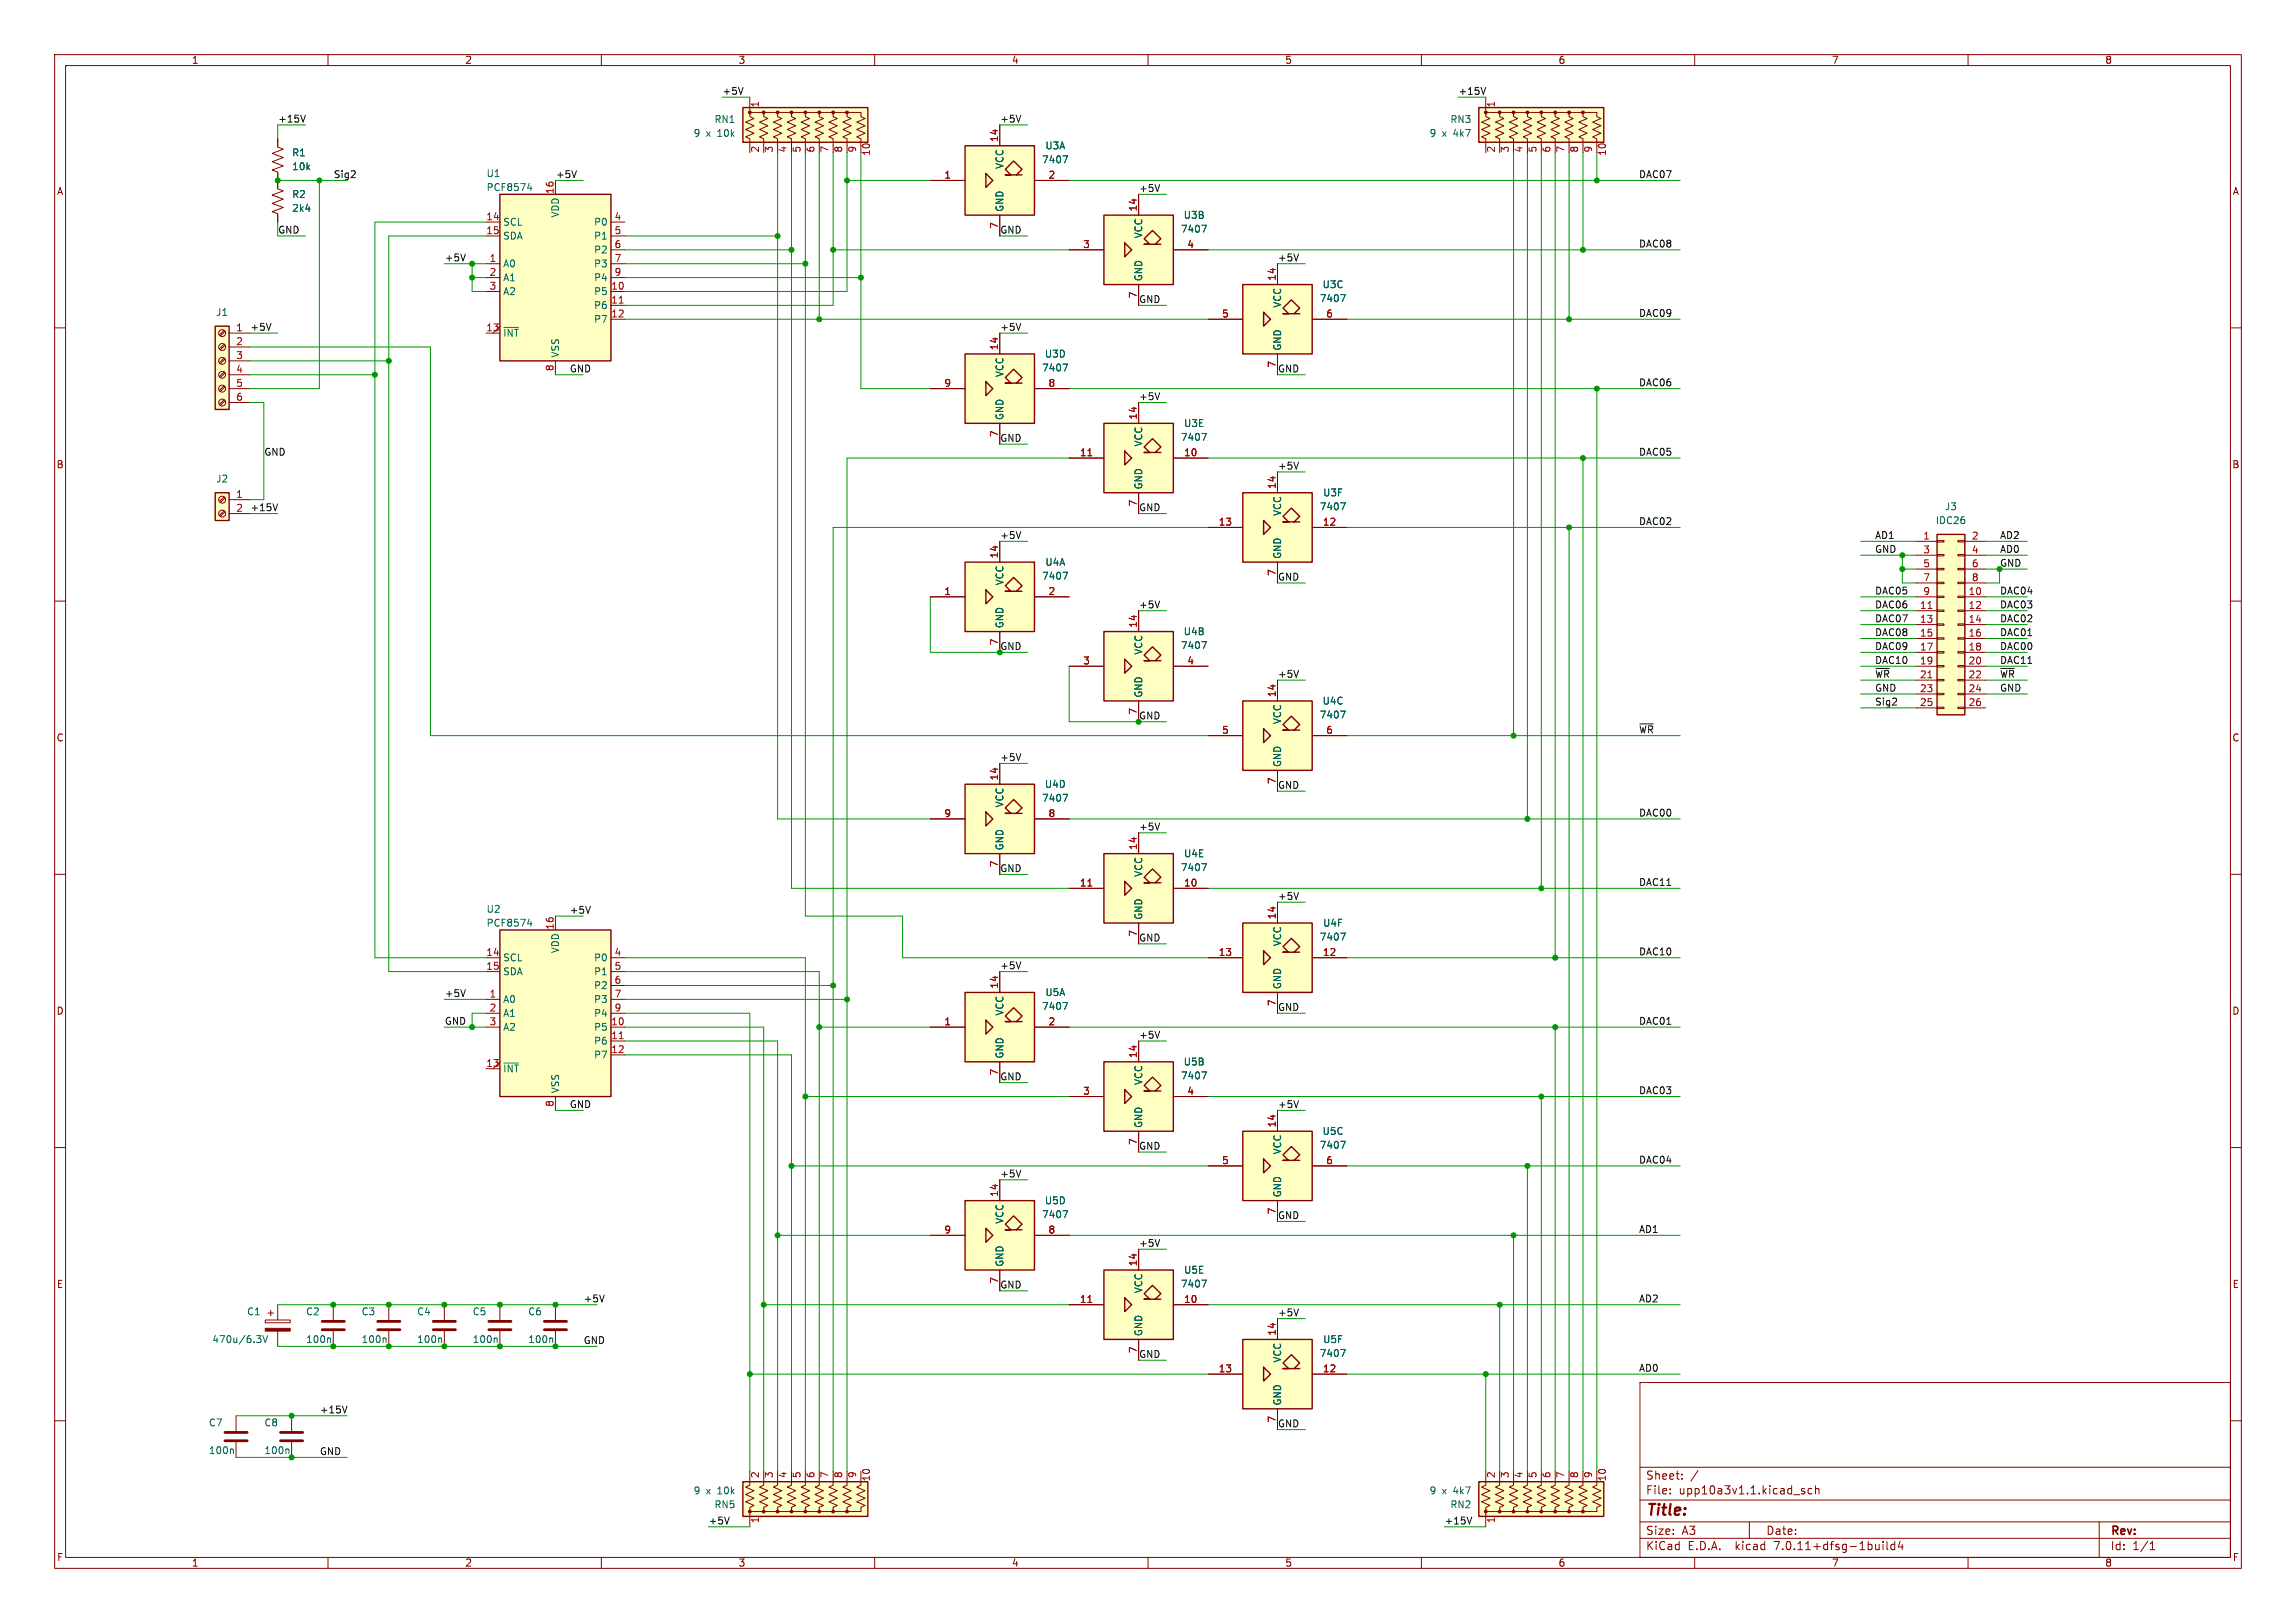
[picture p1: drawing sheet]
<svg xmlns="http://www.w3.org/2000/svg" width="420mm" height="297mm" viewBox="0 0 420 297" stroke-linecap="round" stroke-linejoin="round" font-family="sans-serif">
<defs><g id="words">
<text font-size="2.8" fill="#840000" x="301" y="277.9">Title:</text>
<g font-size="2.1" fill="#840000">
<text x="301" y="273.7">File:</text>
<text x="301" y="271">Sheet:</text>
<text x="307.1" y="273.7">upp10a3v1.1.kicad_sch</text>
<text x="301" y="281.1">Size:</text>
<text x="307.6" y="281.1">A3</text>
<text x="323" y="281.1">Date:</text>
<text x="386" y="281.3">Rev:</text>
<text x="301" y="283.9">KiCad</text>
<text x="308.7" y="283.9">E.D.A.</text>
<text x="317.6" y="283.9">kicad</text>
<text x="324.8" y="283.9">7.0.11+dfsg-1build4</text>
<text x="386" y="283.9">Id:</text>
<text x="390.1" y="283.9">1/1</text>
</g>
<g font-size="1.8" fill="#840000">
<text x="35" y="11.9">1</text>
<text x="85" y="11.9">2</text>
<text x="135" y="11.9">3</text>
<text x="185" y="11.9">4</text>
<text x="235" y="11.9">5</text>
<text x="285" y="11.9">6</text>
<text x="335" y="11.9">7</text>
<text x="385" y="11.9">8</text>
<text x="139.1" y="28" transform="rotate(-90 139.1 28)">2</text>
<text x="141.7" y="28" transform="rotate(-90 141.7 28)">3</text>
<text x="144.2" y="28" transform="rotate(-90 144.2 28)">4</text>
<text x="146.8" y="28" transform="rotate(-90 146.8 28)">5</text>
<text x="149.3" y="28" transform="rotate(-90 149.3 28)">6</text>
<text x="151.8" y="28" transform="rotate(-90 151.8 28)">7</text>
<text x="154.4" y="28" transform="rotate(-90 154.4 28)">8</text>
<text x="273.8" y="28" transform="rotate(-90 273.8 28)">2</text>
<text x="276.3" y="28" transform="rotate(-90 276.3 28)">3</text>
<text x="278.8" y="28" transform="rotate(-90 278.8 28)">4</text>
<text x="281.4" y="28" transform="rotate(-90 281.4 28)">5</text>
<text x="283.9" y="28" transform="rotate(-90 283.9 28)">6</text>
<text x="286.5" y="28" transform="rotate(-90 286.5 28)">7</text>
<text x="289" y="28" transform="rotate(-90 289 28)">8</text>
<text x="10.3" y="35.9">A</text>
<text x="408.3" y="35.9">A</text>
<text x="10.3" y="85.9">B</text>
<text x="408.2" y="85.9">B</text>
<text x="10.3" y="135.9">C</text>
<text x="408.2" y="135.9">C</text>
<text x="10.3" y="185.9">D</text>
<text x="408.2" y="185.9">D</text>
<text x="10.3" y="235.9">E</text>
<text x="408.3" y="235.9">E</text>
<text x="139.1" y="270.6" transform="rotate(-90 139.1 270.6)">2</text>
<text x="141.7" y="270.6" transform="rotate(-90 141.7 270.6)">3</text>
<text x="144.2" y="270.6" transform="rotate(-90 144.2 270.6)">4</text>
<text x="146.8" y="270.6" transform="rotate(-90 146.8 270.6)">5</text>
<text x="149.3" y="270.6" transform="rotate(-90 149.3 270.6)">6</text>
<text x="151.8" y="270.6" transform="rotate(-90 151.8 270.6)">7</text>
<text x="154.4" y="270.6" transform="rotate(-90 154.4 270.6)">8</text>
<text x="273.8" y="270.6" transform="rotate(-90 273.8 270.6)">2</text>
<text x="276.3" y="270.6" transform="rotate(-90 276.3 270.6)">3</text>
<text x="278.8" y="270.6" transform="rotate(-90 278.8 270.6)">4</text>
<text x="281.4" y="270.6" transform="rotate(-90 281.4 270.6)">5</text>
<text x="283.9" y="270.6" transform="rotate(-90 283.9 270.6)">6</text>
<text x="286.5" y="270.6" transform="rotate(-90 286.5 270.6)">7</text>
<text x="289" y="270.6" transform="rotate(-90 289 270.6)">8</text>
<text x="10.3" y="285.9">F</text>
<text x="35" y="286.9">1</text>
<text x="85" y="286.9">2</text>
<text x="135" y="286.9">3</text>
<text x="185" y="286.9">4</text>
<text x="235" y="286.9">5</text>
<text x="285" y="286.9">6</text>
<text x="335" y="286.9">7</text>
<text x="385" y="286.9">8</text>
<text x="408.3" y="285.9">F</text>
</g>
<g font-size="1.8" fill="#0f0f0f">
<text x="132.1" y="17.4">+5V</text>
<text x="266.7" y="17.4">+15V</text>
<text x="50.8" y="22.5">+15V</text>
<text x="182.9" y="22.5">+5V</text>
<text x="61" y="32.7">Sig2</text>
<text x="101.6" y="32.7">+5V</text>
<text x="208.3" y="35.2">+5V</text>
<text x="299.7" y="32.7">DAC07</text>
<text x="50.8" y="42.8">GND</text>
<text x="81.3" y="47.9">+5V</text>
<text x="182.9" y="42.8">GND</text>
<text x="233.7" y="47.9">+5V</text>
<text x="299.7" y="45.4">DAC08</text>
<text x="208.3" y="55.5">GND</text>
<text x="299.7" y="58.1">DAC09</text>
<text x="45.7" y="60.6">+5V</text>
<text x="182.9" y="60.6">+5V</text>
<text x="104.1" y="68.2">GND</text>
<text x="233.7" y="68.2">GND</text>
<text x="299.7" y="70.8">DAC06</text>
<text x="208.3" y="73.3">+5V</text>
<text x="48.3" y="83.5">GND</text>
<text x="182.9" y="80.9">GND</text>
<text x="299.7" y="83.5">DAC05</text>
<text x="233.7" y="86">+5V</text>
<text x="45.7" y="93.6">+15V</text>
<text x="208.3" y="93.6">GND</text>
<text x="182.9" y="98.7">+5V</text>
<text x="299.7" y="96.2">DAC02</text>
<text x="342.9" y="101.3">GND</text>
<text x="342.9" y="98.7">AD1</text>
<text x="365.8" y="98.7">AD2</text>
<text x="365.8" y="101.3">AD0</text>
<text x="233.7" y="106.3">GND</text>
<text x="365.8" y="103.8">GND</text>
<text x="208.3" y="111.4">+5V</text>
<text x="342.9" y="111.4">DAC06</text>
<text x="342.9" y="108.9">DAC05</text>
<text x="342.9" y="114">DAC07</text>
<text x="365.8" y="114">DAC02</text>
<text x="365.8" y="108.9">DAC04</text>
<text x="365.8" y="111.4">DAC03</text>
<text x="182.9" y="119">GND</text>
<text x="342.9" y="116.5">DAC08</text>
<text x="342.9" y="119">DAC09</text>
<text x="365.8" y="116.5">DAC01</text>
<text x="365.8" y="119">DAC00</text>
<text x="233.7" y="124.1">+5V</text>
<text x="342.9" y="124.1">~{WR}</text>
<text x="342.9" y="121.6">DAC10</text>
<text x="365.8" y="124.1">~{WR}</text>
<text x="365.8" y="121.6">DAC11</text>
<text x="208.3" y="131.7">GND</text>
<text x="342.9" y="126.7">GND</text>
<text x="342.9" y="129.2">Sig2</text>
<text x="365.8" y="126.7">GND</text>
<text x="299.7" y="134.3">~{WR}</text>
<text x="182.9" y="139.4">+5V</text>
<text x="233.7" y="144.4">GND</text>
<text x="299.7" y="149.5">DAC00</text>
<text x="208.3" y="152.1">+5V</text>
<text x="182.9" y="159.7">GND</text>
<text x="104.1" y="167.3">+5V</text>
<text x="233.7" y="164.8">+5V</text>
<text x="299.7" y="162.2">DAC11</text>
<text x="208.3" y="172.4">GND</text>
<text x="182.9" y="177.5">+5V</text>
<text x="299.7" y="174.9">DAC10</text>
<text x="81.3" y="182.5">+5V</text>
<text x="233.7" y="185.1">GND</text>
<text x="81.3" y="187.6">GND</text>
<text x="208.3" y="190.2">+5V</text>
<text x="299.7" y="187.6">DAC01</text>
<text x="182.9" y="197.8">GND</text>
<text x="104.1" y="202.9">GND</text>
<text x="233.7" y="202.9">+5V</text>
<text x="299.7" y="200.3">DAC03</text>
<text x="182.9" y="215.6">+5V</text>
<text x="208.3" y="210.5">GND</text>
<text x="299.7" y="213">DAC04</text>
<text x="233.7" y="223.2">GND</text>
<text x="299.7" y="225.7">AD1</text>
<text x="208.3" y="228.3">+5V</text>
<text x="106.7" y="238.4">+5V</text>
<text x="182.9" y="235.9">GND</text>
<text x="299.7" y="238.4">AD2</text>
<text x="233.7" y="241">+5V</text>
<text x="106.7" y="246">GND</text>
<text x="208.3" y="248.6">GND</text>
<text x="299.7" y="251.1">AD0</text>
<text x="58.4" y="258.7">+15V</text>
<text x="233.7" y="261.3">GND</text>
<text x="58.4" y="266.4">GND</text>
<text x="129.5" y="279.1">+5V</text>
<text x="264.2" y="279.1">+15V</text>
</g>
<g font-size="1.8" fill="#006464">
<text x="130.6" y="22.7">RN1</text>
<text x="265.2" y="22.7">RN3</text>
<text x="53.3" y="28.8">R1</text>
<text x="126.8" y="25.2">9</text>
<text x="129.2" y="25.2">x</text>
<text x="131.4" y="25.2">10k</text>
<text x="191.1" y="27.5">U3A</text>
<text x="261.4" y="25.2">9</text>
<text x="263.8" y="25.2">x</text>
<text x="266" y="25.2">4k7</text>
<text x="53.3" y="31.3">10k</text>
<text x="88.9" y="32.6">U1</text>
<text x="88.9" y="35.2">PCF8574</text>
<text x="183.7" y="31" transform="rotate(-90 183.7 31)">VCC</text>
<text x="190.5" y="30.1">7407</text>
<text x="53.3" y="36.4">R2</text>
<text x="53.3" y="39">2k4</text>
<text x="91.9" y="41.5">SCL</text>
<text x="102.5" y="39.9" transform="rotate(-90 102.5 39.9)">VDD</text>
<text x="108.6" y="41.5">P0</text>
<text x="183.7" y="38.9" transform="rotate(-90 183.7 38.9)">GND</text>
<text x="216.4" y="40.2">U3B</text>
<text x="91.9" y="44">SDA</text>
<text x="108.6" y="44">P1</text>
<text x="108.6" y="46.6">P2</text>
<text x="209.1" y="43.7" transform="rotate(-90 209.1 43.7)">VCC</text>
<text x="215.9" y="42.8">7407</text>
<text x="91.9" y="49.1">A0</text>
<text x="91.9" y="51.7">A1</text>
<text x="108.6" y="49.1">P3</text>
<text x="108.6" y="51.7">P4</text>
<text x="209.1" y="51.6" transform="rotate(-90 209.1 51.6)">GND</text>
<text x="241.8" y="52.9">U3C</text>
<text x="39.4" y="58">J1</text>
<text x="91.9" y="54.2">A2</text>
<text x="108.6" y="54.2">P5</text>
<text x="108.6" y="56.7">P6</text>
<text x="108.6" y="59.3">P7</text>
<text x="234.5" y="56.4" transform="rotate(-90 234.5 56.4)">VCC</text>
<text x="241.3" y="55.5">7407</text>
<text x="91.9" y="61.8">~{INT}</text>
<text x="102.5" y="65.5" transform="rotate(-90 102.5 65.5)">VSS</text>
<text x="191" y="65.6">U3D</text>
<text x="234.5" y="64.3" transform="rotate(-90 234.5 64.3)">GND</text>
<text x="183.7" y="69.1" transform="rotate(-90 183.7 69.1)">VCC</text>
<text x="190.5" y="68.2">7407</text>
<text x="183.7" y="77" transform="rotate(-90 183.7 77)">GND</text>
<text x="209.1" y="81.8" transform="rotate(-90 209.1 81.8)">VCC</text>
<text x="215.9" y="80.9">7407</text>
<text x="216.5" y="78.3">U3E</text>
<text x="39.4" y="88.5">J2</text>
<text x="209.1" y="89.7" transform="rotate(-90 209.1 89.7)">GND</text>
<text x="234.5" y="94.5" transform="rotate(-90 234.5 94.5)">VCC</text>
<text x="241.3" y="93.6">7407</text>
<text x="241.9" y="91">U3F</text>
<text x="355.7" y="93.6">J3</text>
<text x="354" y="96.1">IDC26</text>
<text x="183.7" y="107.2" transform="rotate(-90 183.7 107.2)">VCC</text>
<text x="190.5" y="106.3">7407</text>
<text x="191.1" y="103.7">U4A</text>
<text x="234.5" y="102.4" transform="rotate(-90 234.5 102.4)">GND</text>
<text x="183.7" y="115.1" transform="rotate(-90 183.7 115.1)">GND</text>
<text x="209.1" y="119.9" transform="rotate(-90 209.1 119.9)">VCC</text>
<text x="215.9" y="119">7407</text>
<text x="216.4" y="116.4">U4B</text>
<text x="209.1" y="127.8" transform="rotate(-90 209.1 127.8)">GND</text>
<text x="241.3" y="131.7">7407</text>
<text x="241.8" y="129.1">U4C</text>
<text x="234.5" y="132.6" transform="rotate(-90 234.5 132.6)">VCC</text>
<text x="234.5" y="140.5" transform="rotate(-90 234.5 140.5)">GND</text>
<text x="183.7" y="147.8" transform="rotate(-90 183.7 147.8)">VCC</text>
<text x="190.5" y="146.9">7407</text>
<text x="191" y="144.4">U4D</text>
<text x="183.7" y="155.7" transform="rotate(-90 183.7 155.7)">GND</text>
<text x="209.1" y="160.5" transform="rotate(-90 209.1 160.5)">VCC</text>
<text x="215.9" y="159.6">7407</text>
<text x="216.5" y="157.1">U4E</text>
<text x="88.9" y="167.2">U2</text>
<text x="88.9" y="169.8">PCF8574</text>
<text x="209.1" y="168.4" transform="rotate(-90 209.1 168.4)">GND</text>
<text x="234.5" y="173.2" transform="rotate(-90 234.5 173.2)">VCC</text>
<text x="241.3" y="172.3">7407</text>
<text x="241.9" y="169.8">U4F</text>
<text x="91.9" y="176.1">SCL</text>
<text x="91.9" y="178.7">SDA</text>
<text x="102.5" y="174.5" transform="rotate(-90 102.5 174.5)">VDD</text>
<text x="108.6" y="176.1">P0</text>
<text x="108.6" y="178.7">P1</text>
<text x="91.9" y="183.7">A0</text>
<text x="108.6" y="181.2">P2</text>
<text x="108.6" y="183.7">P3</text>
<text x="183.7" y="185.9" transform="rotate(-90 183.7 185.9)">VCC</text>
<text x="190.5" y="185">7407</text>
<text x="191.1" y="182.5">U5A</text>
<text x="234.5" y="181.1" transform="rotate(-90 234.5 181.1)">GND</text>
<text x="91.9" y="186.3">A1</text>
<text x="91.9" y="188.8">A2</text>
<text x="108.6" y="188.8">P5</text>
<text x="108.6" y="191.4">P6</text>
<text x="108.6" y="186.3">P4</text>
<text x="91.9" y="196.4">~{INT}</text>
<text x="108.6" y="193.9">P7</text>
<text x="183.7" y="193.8" transform="rotate(-90 183.7 193.8)">GND</text>
<text x="215.9" y="197.7">7407</text>
<text x="216.4" y="195.2">U5B</text>
<text x="102.5" y="200.2" transform="rotate(-90 102.5 200.2)">VSS</text>
<text x="209.1" y="198.6" transform="rotate(-90 209.1 198.6)">VCC</text>
<text x="209.1" y="206.5" transform="rotate(-90 209.1 206.5)">GND</text>
<text x="241.8" y="207.9">U5C</text>
<text x="234.5" y="211.3" transform="rotate(-90 234.5 211.3)">VCC</text>
<text x="241.3" y="210.4">7407</text>
<text x="191" y="220.6">U5D</text>
<text x="234.5" y="219.2" transform="rotate(-90 234.5 219.2)">GND</text>
<text x="183.7" y="224" transform="rotate(-90 183.7 224)">VCC</text>
<text x="190.5" y="223.1">7407</text>
<text x="183.7" y="231.9" transform="rotate(-90 183.7 231.9)">GND</text>
<text x="216.5" y="233.3">U5E</text>
<text x="209.1" y="236.7" transform="rotate(-90 209.1 236.7)">VCC</text>
<text x="215.9" y="235.8">7407</text>
<text x="38.7" y="246">470u/6.3V</text>
<text x="45.1" y="240.9">C1</text>
<text x="55.9" y="240.9">C2</text>
<text x="55.9" y="246">100n</text>
<text x="66" y="240.9">C3</text>
<text x="66" y="246">100n</text>
<text x="76.2" y="240.9">C4</text>
<text x="76.2" y="246">100n</text>
<text x="86.4" y="240.9">C5</text>
<text x="86.4" y="246">100n</text>
<text x="96.5" y="240.9">C6</text>
<text x="96.5" y="246">100n</text>
<text x="209.1" y="244.6" transform="rotate(-90 209.1 244.6)">GND</text>
<text x="241.9" y="246">U5F</text>
<text x="234.5" y="249.4" transform="rotate(-90 234.5 249.4)">VCC</text>
<text x="241.3" y="248.5">7407</text>
<text x="234.5" y="257.3" transform="rotate(-90 234.5 257.3)">GND</text>
<text x="38.1" y="261.2">C7</text>
<text x="48.3" y="261.2">C8</text>
<text x="38.1" y="266.3">100n</text>
<text x="48.3" y="266.3">100n</text>
<text x="126.8" y="273.7">9</text>
<text x="129.2" y="273.7">x</text>
<text x="131.4" y="273.7">10k</text>
<text x="261.4" y="273.7">9</text>
<text x="263.8" y="273.7">x</text>
<text x="266" y="273.7">4k7</text>
<text x="130.6" y="276.2">RN5</text>
<text x="265.2" y="276.2">RN2</text>
</g>
<g font-size="1.8" fill="#a90000">
<text x="139.1" y="19.8" transform="rotate(-90 139.1 19.8)">1</text>
<text x="273.8" y="19.8" transform="rotate(-90 273.8 19.8)">1</text>
<text x="156.9" y="28" transform="rotate(-90 156.9 28)">9</text>
<text x="159.5" y="28.6" transform="rotate(-90 159.5 28.6)">10</text>
<text x="182.6" y="26.1" transform="rotate(-90 182.6 26.1)">14</text>
<text x="291.5" y="28" transform="rotate(-90 291.5 28)">9</text>
<text x="294.1" y="28.6" transform="rotate(-90 294.1 28.6)">10</text>
<text x="101.3" y="35.6" transform="rotate(-90 101.3 35.6)">16</text>
<text x="172.6" y="32.8">1</text>
<text x="191.7" y="32.8">2</text>
<text x="88.9" y="40.4">14</text>
<text x="112.3" y="40.4">4</text>
<text x="182.6" y="42" transform="rotate(-90 182.6 42)">7</text>
<text x="208" y="38.8" transform="rotate(-90 208 38.8)">14</text>
<text x="88.9" y="42.9">15</text>
<text x="112.3" y="42.9">5</text>
<text x="112.3" y="45.5">6</text>
<text x="198" y="45.5">3</text>
<text x="217.1" y="45.5">4</text>
<text x="89.5" y="48">1</text>
<text x="89.5" y="50.5">2</text>
<text x="89.5" y="53.1">3</text>
<text x="111.7" y="53.1">10</text>
<text x="112.3" y="48">7</text>
<text x="112.3" y="50.5">9</text>
<text x="233.4" y="51.5" transform="rotate(-90 233.4 51.5)">14</text>
<text x="111.7" y="55.6">11</text>
<text x="111.7" y="58.2">12</text>
<text x="208" y="54.7" transform="rotate(-90 208 54.7)">7</text>
<text x="223.4" y="58.2">5</text>
<text x="242.5" y="58.2">6</text>
<text x="43.1" y="60.7">1</text>
<text x="43.1" y="63.2">2</text>
<text x="43.1" y="65.8">3</text>
<text x="88.9" y="60.7">13</text>
<text x="182.6" y="64.2" transform="rotate(-90 182.6 64.2)">14</text>
<text x="43.1" y="68.3">4</text>
<text x="43.1" y="70.9">5</text>
<text x="101.3" y="68" transform="rotate(-90 101.3 68)">8</text>
<text x="172.6" y="70.9">9</text>
<text x="191.7" y="70.9">8</text>
<text x="233.4" y="67.4" transform="rotate(-90 233.4 67.4)">7</text>
<text x="43.1" y="73.4">6</text>
<text x="208" y="76.9" transform="rotate(-90 208 76.9)">14</text>
<text x="182.6" y="80.1" transform="rotate(-90 182.6 80.1)">7</text>
<text x="197.4" y="83.6">11</text>
<text x="216.5" y="83.6">10</text>
<text x="233.4" y="89.6" transform="rotate(-90 233.4 89.6)">14</text>
<text x="43.1" y="91.2">1</text>
<text x="43.1" y="93.7">2</text>
<text x="208" y="92.8" transform="rotate(-90 208 92.8)">7</text>
<text x="222.8" y="96.3">13</text>
<text x="241.9" y="96.3">12</text>
<text x="351.7" y="98.8">1</text>
<text x="351.7" y="101.3">3</text>
<text x="360.6" y="98.8">2</text>
<text x="360.6" y="101.3">4</text>
<text x="182.6" y="102.3" transform="rotate(-90 182.6 102.3)">14</text>
<text x="233.4" y="105.5" transform="rotate(-90 233.4 105.5)">7</text>
<text x="351.7" y="103.9">5</text>
<text x="351.7" y="106.4">7</text>
<text x="360.6" y="103.9">6</text>
<text x="360.6" y="106.4">8</text>
<text x="172.6" y="109">1</text>
<text x="191.7" y="109">2</text>
<text x="351.1" y="111.5">11</text>
<text x="351.7" y="109">9</text>
<text x="360" y="109">10</text>
<text x="360" y="111.5">12</text>
<text x="182.6" y="118.2" transform="rotate(-90 182.6 118.2)">7</text>
<text x="208" y="115" transform="rotate(-90 208 115)">14</text>
<text x="351.1" y="114">13</text>
<text x="351.1" y="116.6">15</text>
<text x="351.1" y="119.1">17</text>
<text x="360" y="114">14</text>
<text x="360" y="116.6">16</text>
<text x="360" y="119.1">18</text>
<text x="198" y="121.7">3</text>
<text x="217.1" y="121.7">4</text>
<text x="351.1" y="121.7">19</text>
<text x="351.1" y="124.2">21</text>
<text x="360" y="121.7">20</text>
<text x="360" y="124.2">22</text>
<text x="208" y="130.9" transform="rotate(-90 208 130.9)">7</text>
<text x="233.4" y="127.7" transform="rotate(-90 233.4 127.7)">14</text>
<text x="351.1" y="126.7">23</text>
<text x="351.1" y="129.3">25</text>
<text x="360" y="126.7">24</text>
<text x="360" y="129.3">26</text>
<text x="223.4" y="134.4">5</text>
<text x="242.5" y="134.4">6</text>
<text x="182.6" y="142.9" transform="rotate(-90 182.6 142.9)">14</text>
<text x="233.4" y="143.6" transform="rotate(-90 233.4 143.6)">7</text>
<text x="172.6" y="149.6">9</text>
<text x="191.7" y="149.6">8</text>
<text x="208" y="155.6" transform="rotate(-90 208 155.6)">14</text>
<text x="182.6" y="158.8" transform="rotate(-90 182.6 158.8)">7</text>
<text x="197.4" y="162.3">11</text>
<text x="216.5" y="162.3">10</text>
<text x="101.3" y="170.2" transform="rotate(-90 101.3 170.2)">16</text>
<text x="208" y="171.5" transform="rotate(-90 208 171.5)">7</text>
<text x="233.4" y="168.3" transform="rotate(-90 233.4 168.3)">14</text>
<text x="88.9" y="175">14</text>
<text x="88.9" y="177.5">15</text>
<text x="112.3" y="175">4</text>
<text x="112.3" y="177.5">5</text>
<text x="222.8" y="175">13</text>
<text x="241.9" y="175">12</text>
<text x="89.5" y="182.6">1</text>
<text x="89.5" y="185.2">2</text>
<text x="112.3" y="180.1">6</text>
<text x="112.3" y="182.6">7</text>
<text x="112.3" y="185.2">9</text>
<text x="182.6" y="181" transform="rotate(-90 182.6 181)">14</text>
<text x="233.4" y="184.2" transform="rotate(-90 233.4 184.2)">7</text>
<text x="89.5" y="187.7">3</text>
<text x="111.7" y="187.7">10</text>
<text x="111.7" y="190.2">11</text>
<text x="172.6" y="187.7">1</text>
<text x="191.7" y="187.7">2</text>
<text x="88.9" y="195.3">13</text>
<text x="111.7" y="192.8">12</text>
<text x="182.6" y="196.9" transform="rotate(-90 182.6 196.9)">7</text>
<text x="208" y="193.7" transform="rotate(-90 208 193.7)">14</text>
<text x="101.3" y="202.6" transform="rotate(-90 101.3 202.6)">8</text>
<text x="198" y="200.4">3</text>
<text x="217.1" y="200.4">4</text>
<text x="208" y="209.6" transform="rotate(-90 208 209.6)">7</text>
<text x="233.4" y="206.4" transform="rotate(-90 233.4 206.4)">14</text>
<text x="223.4" y="213.1">5</text>
<text x="242.5" y="213.1">6</text>
<text x="182.6" y="219.1" transform="rotate(-90 182.6 219.1)">14</text>
<text x="172.6" y="225.8">9</text>
<text x="191.7" y="225.8">8</text>
<text x="233.4" y="222.3" transform="rotate(-90 233.4 222.3)">7</text>
<text x="208" y="231.8" transform="rotate(-90 208 231.8)">14</text>
<text x="182.6" y="235" transform="rotate(-90 182.6 235)">7</text>
<text x="197.4" y="238.5">11</text>
<text x="216.5" y="238.5">10</text>
<text x="233.4" y="244.5" transform="rotate(-90 233.4 244.5)">14</text>
<text x="208" y="247.7" transform="rotate(-90 208 247.7)">7</text>
<text x="222.8" y="251.2">13</text>
<text x="241.9" y="251.2">12</text>
<text x="233.4" y="260.4" transform="rotate(-90 233.4 260.4)">7</text>
<text x="156.9" y="270.6" transform="rotate(-90 156.9 270.6)">9</text>
<text x="159.5" y="271.2" transform="rotate(-90 159.5 271.2)">10</text>
<text x="291.5" y="270.6" transform="rotate(-90 291.5 270.6)">9</text>
<text x="294.1" y="271.2" transform="rotate(-90 294.1 271.2)">10</text>
<text x="139.1" y="278.8" transform="rotate(-90 139.1 278.8)">1</text>
<text x="273.8" y="278.8" transform="rotate(-90 273.8 278.8)">1</text>
</g>
</g></defs>
<g fill="none" stroke="#840000" stroke-width=".18">
<path d="M10 10h400v277h-400zM12 12h396v273h-396zM60 10v2M110 10v2M160 10v2M210 10v2M260 10v2M310 10v2M360 10v2M10 60h2M408 60h2M10 110h2"/>
<path d="M408 110h2M10 160h2M408 160h2M88.9 175.3h2.5M88.9 177.8h2.5M101.6 167.6v2.6M111.8 175.3h2.5M111.8 177.8h2.5M88.9 182.9h2.5M88.9 188h2.5M88.9 195.6h2.5M88.9 185.4h2.5"/>
<path d="M91.4 194.3l-1.2 1.3M111.8 182.9h2.5M111.8 188h2.5M111.8 190.5h2.5M111.8 193h2.5M111.8 185.4h2.5M111.8 180.3h2.5M10 210h2M101.6 200.7v2.5M408 210h2M81.3 238.8v2.8M10 260h2"/>
<path d="M81.3 243.6v2.8M300 253h108v32h-108zM408 260h2M300 278.5h108M300 274.5h108M300 268.5h108M305.5 273.2v.2M305.5 272.5v.1M307.7 270.5v.2M307.7 269.8v.1M310.6 269.1l-1.3 1.9M320 278.5v3"/>
<path d="M329.6 272.8l.5 .2 .1 .2-.3 .2-.4-.1M329.6 272.5h.5M331.4 272.5l-.4-.1-.3 .3v.4l.2 .2h.5M332.1 272.5l.2-.1 .4 .1v.9M332.1 271.9v1.5M384 278.5v6.5M60 285v2M110 285v2M160 285v2M210 285v2M260 285v2M300 281.5h108"/>
<path d="M310 285v2M344.4 282.1v.1M344.4 282.6v1M345.2 282.1v1.3l.2 .2M346.6 282.1v1.5M346.6 282.7l-.4-.1-.3 .3v.4l.1 .2h.6M347.6 282l-.4 1.1h1M347.9 282.6v1M360 285v2M393.3 283.6h.9M393.3 282.5l.4-.4v1.5"/>
</g>
<path d="M79.2 243.3h4.1M79.2 241.8h4.1" fill="none" stroke="#840000" stroke-width=".51"/>
<path d="M96.5 169.1h.8M97.1 168.6v.9M92.2 194.5h2.6M80.6 244.8l.2 .2v.7" fill="none" stroke="#006464" stroke-width=".18"/>
<g fill="#ffffc2" stroke="#ffffc2" stroke-width=".18">
<path d="M91.4 170.2h20.4v30.5h-20.4z"/>
<path d="M176.5 143.5h12.7v12.7h-12.7z"/>
</g>
<path d="M91.4 170.2h20.4v30.5h-20.4z" fill="none" stroke="#840000" stroke-width=".25"/>
<path d="M113.3 190.1h.7" fill="none" stroke="#a90000" stroke-width=".18"/>
<g fill="#ffffc2">
<path d="M180.3 148.6l1.3 1.3-1.3 1.2z"/>
<path d="M183.9 147.8l1.5-1.5 1.5 1.5-1 1h1h-3h1z"/>
</g>
<path d="M91.4 35.6h20.4v30.4h-20.4zM176.5 143.5h12.7v12.7h-12.7zM180.3 148.6l1.3 1.3-1.3 1.2zM185.9 148.8l1-1-1.5-1.5-1.5 1.5 1 1h-1h3" fill="none" stroke="#840000" stroke-width=".25"/>
<g fill="none" stroke="#840000" stroke-width=".18">
<path d="M101.6 33v2.6M88.9 48.3h2.5M88.9 53.3h2.5M88.9 40.6h2.5M88.9 43.2h2.5M88.9 50.8h2.5M91.4 59.7l-1.2 1.3M111.8 48.3h2.5M111.8 53.3h2.5M111.8 55.9h2.5M111.8 58.4h2.5M111.8 40.6h2.5"/>
<path d="M111.8 43.2h2.5M111.8 50.8h2.5M111.8 45.7h2.5M88.9 61h2.5M101.6 66v2.6M182.9 139.7v3.8M170.2 149.9h6.3M182.9 156.2v3.8M189.2 149.9h6.4"/>
</g>
<path d="M96.5 34.4h.8M97.1 34v.9M92.2 59.9h2.6M194.4 145.4h.9l-.6 1.2" fill="none" stroke="#006464" stroke-width=".18"/>
<g fill="#ffffc2" stroke="#ffffc2" stroke-width=".18">
<path d="M91.4 35.6h20.4v30.4h-20.4z"/>
<path d="M201.9 77.5h12.7v12.7h-12.7z"/>
</g>
<path d="M113.3 55.5h.7" fill="none" stroke="#a90000" stroke-width=".18"/>
<g fill="#ffffc2">
<path d="M205.7 82.6l1.3 1.2-1.3 1.3z"/>
<path d="M209.3 81.8l1.5-1.5 1.5 1.5-1 1h1h-3h1z"/>
</g>
<path d="M201.9 77.5h12.7v12.7h-12.7zM205.7 82.6l1.3 1.2-1.3 1.3zM211.3 82.8l1-1-1.5-1.5-1.5 1.5 1 1h-1h3" fill="none" stroke="#840000" stroke-width=".25"/>
<path d="M208.3 73.7v3.8M195.6 83.8h6.3M208.3 90.2v3.8M214.6 83.8h6.4" fill="none" stroke="#840000" stroke-width=".18"/>
<path d="M199 83.4h.7" fill="none" stroke="#a90000" stroke-width=".18"/>
<path d="M219.8 79.3h.9l-.6 1.3" fill="none" stroke="#006464" stroke-width=".18"/>
<path d="M227.3 168.9h12.7v12.7h-12.7z" fill="#ffffc2" stroke="#ffffc2" stroke-width=".18"/>
<g fill="#ffffc2">
<path d="M231.1 174l1.3 1.3-1.3 1.2z"/>
<path d="M234.7 173.2l1.5-1.5 1.5 1.5-1 1h1h-3h1z"/>
</g>
<path d="M135.9 19.7h22.8v6.3h-22.8zM227.3 168.9h12.7v12.7h-12.7zM231.1 174l1.3 1.3-1.3 1.2zM236.7 174.2l1-1-1.5-1.5-1.5 1.5 1 1h-1h3M135.9 271.1h22.8v6.4h-22.8z" fill="none" stroke="#840000" stroke-width=".25"/>
<g fill="none" stroke="#840000" stroke-width=".18">
<path d="M137.2 17.8v2.5M139.7 20.6v.7l.8 .4-1.6 .7 1.6 .6-1.6 .7 1.6 .7-1.6 .6 .8 .4v1.3M142.2 20.6v.7l.8 .4-1.5 .7 1.5 .6-1.5 .7 1.5 .7-1.5 .6 .7 .4v1.3M144.8 20.6v.7l.7 .4-1.5 .7 1.5 .6-1.5 .7 1.5 .7-1.5 .6 .8 .4v1.3M147.3 20.6v.7l.8 .4-1.5 .7 1.5 .6-1.5 .7 1.5 .7-1.5 .6 .7 .4v1.3M149.9 20.6v.7l.7 .4-1.5 .7 1.5 .6-1.5 .7 1.5 .7-1.5 .6 .8 .4v1.3M152.4 20.6v.7l.8 .4-1.6 .7 1.6 .6-1.6 .7 1.6 .7-1.6 .6 .8 .4v1.3M154.9 20.6v.7l.8 .4-1.5 .7 1.5 .6-1.5 .7 1.5 .7-1.5 .6 .7 .4v1.3M157.5 26.7v-1.3l-.8-.4 1.5-.6-1.5-.7 1.5-.7-1.5-.6 1.5-.7-.7-.4v-.7h-20.3v.7l.7 .4-1.5 .7 1.5 .6-1.5 .7 1.5 .7-1.5 .6 .8 .4v2.5M221 175.3h6.3M233.7 165.1v3.8M240 175.3h6.4"/>
<path d="M233.7 181.6v3.8M49.5 239.8v1M50.8 238.8v2.8M61 238.8v2.8M48.5 241.6h4.6v.5h-4.6zM49 240.3h1M50.8 243.6v2.8M61 243.6v2.8M137.2 269.2v2.6l-.8 .3 1.5 .7-1.5 .7 1.5 .7-1.5 .6 1.5 .7-.7 .3v.8h20.3v-.8l.7-.3-1.5-.7 1.5-.6-1.5-.7 1.5-.7-1.5-.7 .8-.3v-1.3M137.2 276.9v2.5M139.7 270.5v1.3l-.8 .3 1.6 .7-1.6 .7 1.6 .7-1.6 .6 1.6 .7-.8 .3v.8M142.2 270.5v1.3l-.7 .3 1.5 .7-1.5 .7 1.5 .7-1.5 .6 1.5 .7-.8 .3v.8"/>
<path d="M144.8 270.5v1.3l-.8 .3 1.5 .7-1.5 .7 1.5 .7-1.5 .6 1.5 .7-.7 .3v.8M147.3 270.5v1.3l-.7 .3 1.5 .7-1.5 .7 1.5 .7-1.5 .6 1.5 .7-.8 .3v.8M149.9 270.5v1.3l-.8 .3 1.5 .7-1.5 .7 1.5 .7-1.5 .6 1.5 .7-.7 .3v.8M152.4 270.5v1.3l-.8 .3 1.6 .7-1.6 .7 1.6 .7-1.6 .6 1.6 .7-.8 .3v.8M154.9 270.5v1.3l-.7 .3 1.5 .7-1.5 .7 1.5 .7-1.5 .6 1.5 .7-.8 .3v.8"/>
</g>
<path d="M245.2 170.8h.9l-.6 1.2M46.9 244.4h.8l-.4 .5 .4 .1v.4l-.2 .3h-.4M48.1 244.4l.4 1.3 .4-1.3M60.3 244.8l.2 .2v.7" fill="none" stroke="#006464" stroke-width=".18"/>
<g fill="#840000" stroke="#840000" stroke-width=".18">
<path d="M48.5 243.1h4.6v.5h-4.6z"/>
<circle cx="137.2" cy="276.6" r=".25"/>
<circle cx="139.7" cy="276.6" r=".25"/>
<circle cx="142.2" cy="276.6" r=".25"/>
<circle cx="144.8" cy="276.6" r=".25"/>
<circle cx="147.3" cy="276.6" r=".25"/>
<circle cx="149.9" cy="276.6" r=".25"/>
<circle cx="152.4" cy="276.6" r=".25"/>
<circle cx="154.9" cy="276.6" r=".25"/>
<circle cx="137.2" cy="20.6" r=".25"/>
<circle cx="139.7" cy="20.6" r=".25"/>
<circle cx="142.2" cy="20.6" r=".25"/>
<circle cx="144.8" cy="20.6" r=".25"/>
<circle cx="147.3" cy="20.6" r=".25"/>
<circle cx="149.9" cy="20.6" r=".25"/>
<circle cx="152.4" cy="20.6" r=".25"/>
<circle cx="154.9" cy="20.6" r=".25"/>
</g>
<path d="M58.9 243.3h4.1M58.9 241.8h4.1" fill="none" stroke="#840000" stroke-width=".51"/>
<g fill="#ffffc2" stroke="#ffffc2" stroke-width=".18">
<path d="M135.9 271.1h22.8v6.4h-22.8z"/>
<path d="M135.9 19.7h22.8v6.3h-22.8z"/>
<path d="M227.3 245.1h12.7v12.7h-12.7z"/>
</g>
<g fill="#ffffc2">
<path d="M231.1 250.2l1.3 1.3-1.3 1.2z"/>
<path d="M234.7 249.4l1.5-1.5 1.5 1.5-1 1h1h-3h1z"/>
</g>
<path d="M227.3 245.1h12.7v12.7h-12.7zM231.1 250.2l1.3 1.3-1.3 1.2zM236.7 250.4l1-1-1.5-1.5-1.5 1.5 1 1h-1h3" fill="none" stroke="#840000" stroke-width=".25"/>
<path d="M221 251.5h6.3M233.7 241.3v3.8M233.7 257.8v3.8M240 251.5h6.4" fill="none" stroke="#840000" stroke-width=".18"/>
<path d="M245.2 247h.9l-.6 1.2" fill="none" stroke="#006464" stroke-width=".18"/>
<path d="M201.9 156.2h12.7v12.7h-12.7z" fill="#ffffc2" stroke="#ffffc2" stroke-width=".18"/>
<g fill="#ffffc2">
<path d="M205.7 161.3l1.3 1.3-1.3 1.2z"/>
<path d="M209.3 160.5l1.5-1.5 1.5 1.5-1 1h1h-3h1z"/>
</g>
<path d="M201.9 156.2h12.7v12.7h-12.7zM205.7 161.3l1.3 1.3-1.3 1.2zM211.3 161.5l1-1-1.5-1.5-1.5 1.5 1 1h-1h3" fill="none" stroke="#840000" stroke-width=".25"/>
<path d="M208.3 152.4v3.8M195.6 162.6h6.3M208.3 168.9v3.8M214.6 162.6h6.4" fill="none" stroke="#840000" stroke-width=".18"/>
<path d="M199 162.1h.7" fill="none" stroke="#a90000" stroke-width=".18"/>
<path d="M219.8 158.1h.9l-.6 1.2" fill="none" stroke="#006464" stroke-width=".18"/>
<path d="M176.5 26.7h12.7v12.7h-12.7z" fill="#ffffc2" stroke="#ffffc2" stroke-width=".18"/>
<g fill="#ffffc2">
<path d="M180.3 31.8l1.3 1.2-1.3 1.3z"/>
<path d="M185.4 29.5l1.5 1.5-1 1h1h-3h1l-1-1z"/>
</g>
<path d="M176.5 26.7h12.7v12.7h-12.7zM180.3 31.8l1.3 1.2-1.3 1.3zM185.9 32l1-1-1.5-1.5-1.5 1.5 1 1h-1h3" fill="none" stroke="#840000" stroke-width=".25"/>
<path d="M170.2 33h6.3M182.9 22.9v3.8M182.9 39.4v3.8M189.2 33h6.4" fill="none" stroke="#840000" stroke-width=".18"/>
<path d="M194.4 28.5h.9l-.6 1.3" fill="none" stroke="#006464" stroke-width=".18"/>
<path d="M227.3 52.1h12.7v12.7h-12.7z" fill="#ffffc2" stroke="#ffffc2" stroke-width=".18"/>
<g fill="#ffffc2">
<path d="M231.1 57.2l1.3 1.2-1.3 1.3z"/>
<path d="M236.2 54.9l1.5 1.5-1 1h1h-3h1l-1-1z"/>
</g>
<path d="M227.3 52.1h12.7v12.7h-12.7zM231.1 57.2l1.3 1.2-1.3 1.3zM236.7 57.4l1-1-1.5-1.5-1.5 1.5 1 1h-1h3" fill="none" stroke="#840000" stroke-width=".25"/>
<path d="M221 58.4h6.3M233.7 48.3v3.8M240 58.4h6.4M233.7 64.8v3.8M91.4 238.8v2.8M101.6 238.8v2.8M43.2 259.1v2.8M53.3 259.1v2.8M91.4 243.6v2.8M101.6 243.6v2.8M43.2 263.9v2.8M53.3 263.9v2.8" fill="none" stroke="#840000" stroke-width=".18"/>
<path d="M245.2 53.9h.9l-.6 1.3M90.8 244.8l.1 .2v.7M100.9 244.8l.2 .2v.7M42.5 265.2l.2 .1v.7M52.7 265.2l.1 .1v.7" fill="none" stroke="#006464" stroke-width=".18"/>
<path d="M89.4 243.3h4.1M89.4 241.8h4.1M99.6 243.3h4M99.6 241.8h4M41.1 263.7h4.1M41.1 262.1h4.1M51.3 263.7h4.1M51.3 262.1h4.1" fill="none" stroke="#840000" stroke-width=".51"/>
<path d="M227.3 90.2h12.7v12.7h-12.7z" fill="#ffffc2" stroke="#ffffc2" stroke-width=".18"/>
<g fill="#ffffc2">
<path d="M231.1 95.3l1.3 1.2-1.3 1.3z"/>
<path d="M234.7 94.5l1.5-1.5 1.5 1.5-1 1h1h-3h1z"/>
</g>
<path d="M227.3 90.2h12.7v12.7h-12.7zM231.1 95.3l1.3 1.2-1.3 1.3zM236.7 95.5l1-1-1.5-1.5-1.5 1.5 1 1h-1h3" fill="none" stroke="#840000" stroke-width=".25"/>
<path d="M221 96.5h6.3M233.7 86.4v3.8M240 96.5h6.4M233.7 102.9v3.8" fill="none" stroke="#840000" stroke-width=".18"/>
<path d="M245.2 92h.9l-.6 1.3" fill="none" stroke="#006464" stroke-width=".18"/>
<path d="M227.3 128.3h12.7v12.7h-12.7z" fill="#ffffc2" stroke="#ffffc2" stroke-width=".18"/>
<g fill="#ffffc2">
<path d="M231.1 133.4l1.3 1.2-1.3 1.3z"/>
<path d="M234.7 132.6l1.5-1.5 1.5 1.5-1 1h1h-3h1z"/>
</g>
<path d="M39.4 59.7h2.5v15.2h-2.5zM39.4 90.2h2.5v5.1h-2.5zM227.3 128.3h12.7v12.7h-12.7zM231.1 133.4l1.3 1.2-1.3 1.3zM236.7 133.6l1-1-1.5-1.5-1.5 1.5 1 1h-1h3" fill="none" stroke="#840000" stroke-width=".25"/>
<g fill="none" stroke="#840000" stroke-width=".18">
<path d="M41 73.2l-.9 .8M41 70.6l-.9 .9M41 68.1l-.9 .8M41 65.5l-.9 .9M41 63l-.9 .8M41 60.5l-.9 .8M41.2 73.3l-.9 .9M41.2 70.8l-.9 .8M41.2 68.2l-.9 .9M41.2 65.7l-.9 .8M41.2 63.2l-.9 .8M41.2 60.6l-.9 .9"/>
<path d="M41.9 61h3.8M41.9 63.5h3.8M41.9 66h3.8M41.9 68.6h3.8M41.9 71.1h3.8M41.9 73.7h3.8M41 93.5l-.9 .8M41 90.9l-.9 .9M41.2 93.6l-.9 .9M41.2 91.1l-.9 .8M41.9 91.4h3.8M41.9 94h3.8"/>
<path d="M221 134.6h6.3M233.7 124.5v3.8M240 134.6h6.4M233.7 141v3.8M71.1 238.8v2.8M71.1 243.6v2.8"/>
<circle cx="40.6" cy="73.7" r=".63"/>
<circle cx="40.6" cy="61" r=".63"/>
<circle cx="40.6" cy="71.1" r=".63"/>
<circle cx="40.6" cy="63.5" r=".63"/>
<circle cx="40.6" cy="68.6" r=".63"/>
<circle cx="40.6" cy="66" r=".63"/>
<circle cx="40.6" cy="91.4" r=".63"/>
<circle cx="40.6" cy="94" r=".63"/>
</g>
<path d="M245.2 130.1h.9l-.6 1.3M70.4 244.8l.2 .2v.7" fill="none" stroke="#006464" stroke-width=".18"/>
<g fill="#ffffc2" stroke="#ffffc2" stroke-width=".18">
<path d="M39.4 59.7h2.5v15.2h-2.5z"/>
<path d="M39.4 90.2h2.5v5.1h-2.5z"/>
<path d="M227.3 207h12.7v12.7h-12.7z"/>
</g>
<path d="M69.1 243.3h4.1M69.1 241.8h4.1" fill="none" stroke="#840000" stroke-width=".51"/>
<g fill="#ffffc2">
<path d="M231.1 212.1l1.3 1.3-1.3 1.2z"/>
<path d="M234.7 211.3l1.5-1.5 1.5 1.5-1 1h1h-3h1z"/>
</g>
<path d="M270.5 19.7h22.9v6.3h-22.9zM354.3 97.8h5.1v33h-5.1zM227.3 207h12.7v12.7h-12.7zM231.1 212.1l1.3 1.3-1.3 1.2zM236.7 212.3l1-1-1.5-1.5-1.5 1.5 1 1h-1h3" fill="none" stroke="#840000" stroke-width=".25"/>
<g fill="none" stroke="#840000" stroke-width=".18">
<path d="M271.8 17.8v2.5M50.8 33v1.5l1 .4-2 .8 2 .7-2 .8 2 .8-2 .7 1 .4v1.5M274.3 20.6v.7l.8 .4-1.5 .7 1.5 .6-1.5 .7 1.5 .7-1.5 .6 .7 .4v1.3M276.9 20.6v.7l.7 .4-1.5 .7 1.5 .6-1.5 .7 1.5 .7-1.5 .6 .8 .4v1.3M279.4 20.6v.7l.8 .4-1.6 .7 1.6 .6-1.6 .7 1.6 .7-1.6 .6 .8 .4v1.3M281.9 20.6v.7l.8 .4-1.5 .7 1.5 .6-1.5 .7 1.5 .7-1.5 .6 .7 .4v1.3M284.5 20.6v.7l.7 .4-1.5 .7 1.5 .6-1.5 .7 1.5 .7-1.5 .6 .8 .4v1.3M287 20.6v.7l.8 .4-1.5 .7 1.5 .6-1.5 .7 1.5 .7-1.5 .6 .7 .4v1.3M289.6 20.6v.7l.7 .4-1.5 .7 1.5 .6-1.5 .7 1.5 .7-1.5 .6 .8 .4v1.3M292.1 26.7v-1.3l-.8-.4 1.6-.6-1.6-.7 1.6-.7-1.6-.6 1.6-.7-.8-.4v-.7h-20.3v.7l.7 .4-1.5 .7 1.5 .6-1.5 .7 1.5 .7-1.5 .6 .8 .4v2.5M350.5 99.1h3.8M354.3 98.9h1.3v.3h-1.3z"/>
<path d="M358.1 98.9h1.3v.3h-1.3zM359.4 99.1h3.8M350.5 109.2h3.8M350.5 111.8h3.8M350.5 114.3h3.8M350.5 116.8h3.8M350.5 119.4h3.8M350.5 101.6h3.8M350.5 104.1h3.8M350.5 106.7h3.8M354.3 119.3h1.3v.2h-1.3zM354.3 116.7h1.3v.3h-1.3z"/>
<path d="M354.3 114.2h1.3v.2h-1.3zM354.3 111.6h1.3v.3h-1.3zM354.3 109.1h1.3v.2h-1.3zM354.3 106.6h1.3v.2h-1.3zM354.3 104h1.3v.3h-1.3zM354.3 101.5h1.3v.2h-1.3zM358.1 119.3h1.3v.2h-1.3zM358.1 116.7h1.3v.3h-1.3zM358.1 114.2h1.3v.2h-1.3zM358.1 111.6h1.3v.3h-1.3zM358.1 109.1h1.3v.2h-1.3zM358.1 106.6h1.3v.2h-1.3z"/>
<path d="M358.1 104h1.3v.3h-1.3zM358.1 101.5h1.3v.2h-1.3zM359.4 109.2h3.8M359.4 111.8h3.8M359.4 114.3h3.8M359.4 116.8h3.8M359.4 119.4h3.8M359.4 101.6h3.8M359.4 104.1h3.8M359.4 106.7h3.8M350.5 121.9h3.8M350.5 124.5h3.8"/>
<path d="M350.5 127h3.8M350.5 129.5h3.8M354.3 129.4h1.3v.3h-1.3zM354.3 126.9h1.3v.2h-1.3zM354.3 124.3h1.3v.3h-1.3zM354.3 121.8h1.3v.2h-1.3zM358.1 129.4h1.3v.3h-1.3zM358.1 126.9h1.3v.2h-1.3zM358.1 124.3h1.3v.3h-1.3zM358.1 121.8h1.3v.2h-1.3zM359.4 121.9h3.8M359.4 124.5h3.8"/>
<path d="M359.4 127h3.8M359.4 129.5h3.8M221 213.4h6.3M233.7 203.2v3.8M233.7 219.7v3.8M240 213.4h6.4"/>
</g>
<path d="M245.2 208.9h.9l-.6 1.2" fill="none" stroke="#006464" stroke-width=".18"/>
<g fill="#ffffc2" stroke="#ffffc2" stroke-width=".18">
<path d="M270.5 19.7h22.9v6.3h-22.9z"/>
<path d="M354.3 97.8h5.1v33h-5.1z"/>
<path d="M176.5 102.9h12.7v12.7h-12.7z"/>
</g>
<g fill="#840000" stroke="#840000" stroke-width=".18">
<circle cx="271.8" cy="20.6" r=".25"/>
<circle cx="274.3" cy="20.6" r=".25"/>
<circle cx="276.9" cy="20.6" r=".25"/>
<circle cx="279.4" cy="20.6" r=".25"/>
<circle cx="281.9" cy="20.6" r=".25"/>
<circle cx="284.5" cy="20.6" r=".25"/>
<circle cx="287" cy="20.6" r=".25"/>
<circle cx="289.6" cy="20.6" r=".25"/>
</g>
<path d="M352.7 111.3h.7M352.7 124h.7" fill="none" stroke="#a90000" stroke-width=".18"/>
<g fill="#ffffc2">
<path d="M180.3 108l1.3 1.2-1.3 1.3z"/>
<path d="M183.9 107.2l1.5-1.5 1.5 1.5-1 1h1h-3h1z"/>
</g>
<path d="M176.5 102.9h12.7v12.7h-12.7zM180.3 108l1.3 1.2-1.3 1.3zM185.9 108.2l1-1-1.5-1.5-1.5 1.5 1 1h-1h3" fill="none" stroke="#840000" stroke-width=".25"/>
<path d="M50.8 25.4v1.5l1 .4-2 .8 2 .7-2 .8 2 .8-2 .7 1 .4v1.5M182.9 99.1v3.8M170.2 109.2h6.3M182.9 115.6v3.8M189.2 109.2h6.4" fill="none" stroke="#840000" stroke-width=".18"/>
<path d="M194.4 104.7h.9l-.6 1.3" fill="none" stroke="#006464" stroke-width=".18"/>
<path d="M176.5 181.6h12.7v12.7h-12.7z" fill="#ffffc2" stroke="#ffffc2" stroke-width=".18"/>
<g fill="#ffffc2">
<path d="M180.3 186.7l1.3 1.3-1.3 1.2z"/>
<path d="M185.4 184.4l1.5 1.5-1 1h1h-3h1l-1-1z"/>
</g>
<path d="M176.5 181.6h12.7v12.7h-12.7zM180.3 186.7l1.3 1.3-1.3 1.2zM185.9 186.9l1-1-1.5-1.5-1.5 1.5 1 1h-1h3" fill="none" stroke="#840000" stroke-width=".25"/>
<path d="M182.9 177.8v3.8M170.2 188h6.3M182.9 194.3v3.8M189.2 188h6.4" fill="none" stroke="#840000" stroke-width=".18"/>
<path d="M194.4 183.5h.9l-.6 1.2" fill="none" stroke="#006464" stroke-width=".18"/>
<path d="M201.9 115.6h12.7v12.7h-12.7z" fill="#ffffc2" stroke="#ffffc2" stroke-width=".18"/>
<g fill="#ffffc2">
<path d="M205.7 120.7l1.3 1.2-1.3 1.3z"/>
<path d="M209.3 119.9l1.5-1.5 1.5 1.5-1 1h1h-3h1z"/>
</g>
<path d="M201.9 115.6h12.7v12.7h-12.7zM205.7 120.7l1.3 1.2-1.3 1.3zM211.3 120.9l1-1-1.5-1.5-1.5 1.5 1 1h-1h3" fill="none" stroke="#840000" stroke-width=".25"/>
<path d="M208.3 111.8v3.8M195.6 121.9h6.3M208.3 128.3v3.8M214.6 121.9h6.4" fill="none" stroke="#840000" stroke-width=".18"/>
<path d="M219.8 117.4h.9l-.6 1.3" fill="none" stroke="#006464" stroke-width=".18"/>
<path d="M201.9 39.4h12.7v12.7h-12.7z" fill="#ffffc2" stroke="#ffffc2" stroke-width=".18"/>
<g fill="#ffffc2">
<path d="M205.7 44.5l1.3 1.2-1.3 1.3z"/>
<path d="M209.3 43.7l1.5-1.5 1.5 1.5-1 1h1h-3h1z"/>
</g>
<path d="M201.9 39.4h12.7v12.7h-12.7zM205.7 44.5l1.3 1.2-1.3 1.3zM211.3 44.7l1-1-1.5-1.5-1.5 1.5 1 1h-1h3M270.5 271.1h22.9v6.4h-22.9z" fill="none" stroke="#840000" stroke-width=".25"/>
<g fill="none" stroke="#840000" stroke-width=".18">
<path d="M208.3 35.6v3.8M195.6 45.7h6.3M208.3 52.1v3.8M214.6 45.7h6.4M271.8 269.2v2.6l-.8 .3 1.5 .7-1.5 .7 1.5 .7-1.5 .6 1.5 .7-.7 .3v.8h20.3v-.8l.8-.3-1.6-.7 1.6-.6-1.6-.7 1.6-.7-1.6-.7 .8-.3v-1.3M271.8 276.9v2.5M274.3 270.5v1.3l-.7 .3 1.5 .7-1.5 .7 1.5 .7-1.5 .6 1.5 .7-.8 .3v.8M276.9 270.5v1.3l-.8 .3 1.5 .7-1.5 .7 1.5 .7-1.5 .6 1.5 .7-.7 .3v.8M279.4 270.5v1.3l-.8 .3 1.6 .7-1.6 .7 1.6 .7-1.6 .6 1.6 .7-.8 .3v.8M281.9 270.5v1.3l-.7 .3 1.5 .7-1.5 .7 1.5 .7-1.5 .6 1.5 .7-.8 .3v.8M284.5 270.5v1.3l-.8 .3 1.5 .7-1.5 .7 1.5 .7-1.5 .6 1.5 .7-.7 .3v.8M287 270.5v1.3l-.7 .3 1.5 .7-1.5 .7 1.5 .7-1.5 .6 1.5 .7-.8 .3v.8"/>
<path d="M289.6 270.5v1.3l-.8 .3 1.5 .7-1.5 .7 1.5 .7-1.5 .6 1.5 .7-.7 .3v.8"/>
</g>
<path d="M219.8 41.2h.9l-.6 1.3" fill="none" stroke="#006464" stroke-width=".18"/>
<g fill="#ffffc2" stroke="#ffffc2" stroke-width=".18">
<path d="M270.5 271.1h22.9v6.4h-22.9z"/>
<path d="M176.5 64.8h12.7v12.7h-12.7z"/>
</g>
<g fill="#840000" stroke="#840000" stroke-width=".18">
<circle cx="271.8" cy="276.6" r=".25"/>
<circle cx="274.3" cy="276.6" r=".25"/>
<circle cx="276.9" cy="276.6" r=".25"/>
<circle cx="279.4" cy="276.6" r=".25"/>
<circle cx="281.9" cy="276.6" r=".25"/>
<circle cx="284.5" cy="276.6" r=".25"/>
<circle cx="287" cy="276.6" r=".25"/>
<circle cx="289.6" cy="276.6" r=".25"/>
</g>
<g fill="#ffffc2">
<path d="M180.3 69.9l1.3 1.2-1.3 1.3z"/>
<path d="M183.9 69.1l1.5-1.5 1.5 1.5-1 1h1h-3h1z"/>
</g>
<path d="M176.5 64.8h12.7v12.7h-12.7zM180.3 69.9l1.3 1.2-1.3 1.3zM185.9 70.1l1-1-1.5-1.5-1.5 1.5 1 1h-1h3" fill="none" stroke="#840000" stroke-width=".25"/>
<path d="M170.2 71.1h6.3M182.9 61v3.8M182.9 77.5v3.8M189.2 71.1h6.4" fill="none" stroke="#840000" stroke-width=".18"/>
<path d="M194.4 66.6h.9l-.6 1.3" fill="none" stroke="#006464" stroke-width=".18"/>
<path d="M201.9 194.3h12.7v12.7h-12.7z" fill="#ffffc2" stroke="#ffffc2" stroke-width=".18"/>
<g fill="#ffffc2">
<path d="M205.7 199.4l1.3 1.3-1.3 1.2z"/>
<path d="M209.3 198.6l1.5-1.5 1.5 1.5-1 1h1h-3h1z"/>
</g>
<path d="M201.9 194.3h12.7v12.7h-12.7zM205.7 199.4l1.3 1.3-1.3 1.2zM211.3 199.6l1-1-1.5-1.5-1.5 1.5 1 1h-1h3" fill="none" stroke="#840000" stroke-width=".25"/>
<path d="M208.3 190.5v3.8M195.6 200.7h6.3M208.3 207v3.8M214.6 200.7h6.4" fill="none" stroke="#840000" stroke-width=".18"/>
<path d="M219.8 196.2h.9l-.6 1.2" fill="none" stroke="#006464" stroke-width=".18"/>
<path d="M176.5 219.7h12.7v12.7h-12.7z" fill="#ffffc2" stroke="#ffffc2" stroke-width=".18"/>
<g fill="#ffffc2">
<path d="M180.3 224.8l1.3 1.3-1.3 1.2z"/>
<path d="M183.9 224l1.5-1.5 1.5 1.5-1 1h1h-3h1z"/>
</g>
<path d="M176.5 219.7h12.7v12.7h-12.7zM180.3 224.8l1.3 1.3-1.3 1.2zM185.9 225l1-1-1.5-1.5-1.5 1.5 1 1h-1h3" fill="none" stroke="#840000" stroke-width=".25"/>
<path d="M182.9 215.9v3.8M170.2 226.1h6.3M182.9 232.4v3.8M189.2 226.1h6.4" fill="none" stroke="#840000" stroke-width=".18"/>
<path d="M194.4 221.6h.9l-.6 1.2" fill="none" stroke="#006464" stroke-width=".18"/>
<path d="M201.9 232.4h12.7v12.7h-12.7z" fill="#ffffc2" stroke="#ffffc2" stroke-width=".18"/>
<g fill="#ffffc2">
<path d="M205.7 237.5l1.3 1.3-1.3 1.2z"/>
<path d="M209.3 236.7l1.5-1.5 1.5 1.5-1 1h1h-3h1z"/>
</g>
<path d="M201.9 232.4h12.7v12.7h-12.7zM205.7 237.5l1.3 1.3-1.3 1.2zM211.3 237.7l1-1-1.5-1.5-1.5 1.5 1 1h-1h3" fill="none" stroke="#840000" stroke-width=".25"/>
<g fill="none" stroke="#840000" stroke-width=".18">
<path d="M50.8 25.4v1.3M50.8 31.8v2.5M50.8 39.4v1.2M170.2 33h6.3M182.9 22.9v3.8M182.9 39.4v3.8M189.2 33h6.4M208.3 35.6v3.8M195.6 45.7h6.3M208.3 52.1v3.8M214.6 45.7h6.4M221 58.4h6.3"/>
<path d="M233.7 48.3v3.8M240 58.4h6.4M170.2 71.1h6.3M182.9 61v3.8M182.9 77.5v3.8M189.2 71.1h6.4M208.3 73.7v3.8M233.7 64.8v3.8M182.9 99.1v3.8M195.6 83.8h6.3M208.3 90.2v3.8M214.6 83.8h6.4"/>
<path d="M221 96.5h6.3M233.7 86.4v3.8M240 96.5h6.4M170.2 109.2h6.3M182.9 115.6v3.8M189.2 109.2h6.4M208.3 111.8v3.8M233.7 102.9v3.8M182.9 139.7v3.8M195.6 121.9h6.3M208.3 128.3v3.8M214.6 121.9h6.4"/>
<path d="M221 134.6h6.3M233.7 124.5v3.8M240 134.6h6.4M170.2 149.9h6.3M182.9 156.2v3.8M189.2 149.9h6.4M208.3 152.4v3.8M233.7 141v3.8M182.9 177.8v3.8M195.6 162.6h6.3M208.3 168.9v3.8M214.6 162.6h6.4"/>
<path d="M221 175.3h6.3M233.7 165.1v3.8M240 175.3h6.4M170.2 188h6.3M182.9 194.3v3.8M189.2 188h6.4M208.3 190.5v3.8M233.7 181.6v3.8M182.9 215.9v3.8M195.6 200.7h6.3M208.3 207v3.8M214.6 200.7h6.4"/>
<path d="M221 213.4h6.3M233.7 203.2v3.8M233.7 219.7v3.8M240 213.4h6.4M170.2 226.1h6.3M182.9 232.4v3.8M189.2 226.1h6.4M195.6 238.8h6.3M208.3 228.6v3.8M214.6 238.8h6.4M208.3 245.1v3.8M221 251.5h6.3"/>
<path d="M233.7 241.3v3.8M233.7 257.8v3.8M240 251.5h6.4"/>
</g>
<path d="M199 83.4h.7M199 162.1h.7M199 238.3h.7" fill="none" stroke="#a90000" stroke-width=".18"/>
<g fill="none" stroke="#006464" stroke-width=".18">
<path d="M194.4 28.5h.9l-.6 1.3M219.8 41.2h.9l-.6 1.3M245.2 53.9h.9l-.6 1.3M194.4 66.6h.9l-.6 1.3M219.8 79.3h.9l-.6 1.3M245.2 92h.9l-.6 1.3M194.4 104.7h.9l-.6 1.3M219.8 117.4h.9l-.6 1.3M245.2 130.1h.9l-.6 1.3M194.4 145.4h.9l-.6 1.2M219.8 158.1h.9l-.6 1.2M245.2 170.8h.9l-.6 1.2"/>
<path d="M194.4 183.5h.9l-.6 1.2M219.8 196.2h.9l-.6 1.2M245.2 208.9h.9l-.6 1.2M194.4 221.6h.9l-.6 1.2M219.8 234.3h.9l-.6 1.2M245.2 247h.9l-.6 1.2"/>
</g>
<g fill="none" stroke="#0f0f0f" stroke-width=".18">
<path d="M135.9 16l-.4 1.3M271.8 16l-.5 1.3M55.9 21.1l-.5 1.2M105.4 31.2l-.4 1.3M186.7 21.1l-.4 1.2M212.1 33.8l-.4 1.2M49.6 59.2l-.5 1.2M85.1 46.5l-.4 1.2M186.7 59.2l-.4 1.2M237.5 46.5l-.4 1.2M212.1 71.9l-.4 1.2M50.8 92.2l-.4 1.3"/>
<path d="M186.7 97.3l-.4 1.2M237.5 84.6l-.4 1.2M212.1 110l-.4 1.2M186.7 137.9l-.4 1.3M237.5 122.7l-.4 1.2M212.1 150.6l-.4 1.3M108 165.9l-.4 1.2M186.7 176l-.4 1.3M237.5 163.3l-.4 1.3M85.1 181.1l-.4 1.3M212.1 188.7l-.4 1.3M186.7 214.1l-.4 1.3"/>
<path d="M237.5 201.4l-.4 1.3M110.5 237l-.4 1.2M212.1 226.8l-.4 1.3M237.5 239.5l-.4 1.3M63.5 257.3l-.4 1.3M133.4 277.6l-.4 1.3M269.2 277.6l-.4 1.3"/>
</g>
<g fill="none" stroke="#009600" stroke-width=".18">
<path d="M132.1 17.8h5.1M266.7 17.8h5.1M50.8 33h12.7M55.9 22.9h-5.1v2.5M58.4 33v38.1h-12.7M101.6 33h5.1M142.2 27.9v122h28M144.8 27.9v134.7h50.8M147.3 27.9v139.7h17.8v7.7h55.9M149.9 27.9v30.5M152.4 27.9v28h-38.1M154.9 27.9v25.4h-40.6"/>
<path d="M154.9 33h15.3M157.5 27.9v43.2h12.7M182.9 22.9h5.1M195.6 33h111.7M208.3 35.6h5.1M276.9 27.9v106.7M279.4 27.9v122M281.9 27.9v134.7M284.5 27.9v147.4M287 27.9v30.5M289.6 27.9v17.8M292.1 27.9v5.1"/>
<path d="M50.8 40.6v2.6h5.1M81.3 48.3h7.6M86.4 48.3v5h2.5M86.4 50.8h2.5M88.9 43.2h-17.8v134.6h17.8M88.9 40.6h-20.3v134.7h20.3M114.3 45.7h30.5M114.3 48.3h33M114.3 50.8h43.2M114.3 58.4h106.7M114.3 43.2h27.9M152.4 45.7h43.2"/>
<path d="M182.9 43.2h5.1M208.3 55.9h5.1M221 45.7h86.3M233.7 48.3h5.1M246.4 58.4h60.9M45.7 68.6h22.9M45.7 63.5h33v71.1h142.3M45.7 61h5.1M45.7 66h25.4M45.7 73.7h2.6v17.7h-2.6M101.6 68.6h5.1M182.9 61h5.1"/>
<path d="M195.6 71.1h111.7M208.3 73.7h5.1M233.7 68.6h5.1M292.1 71.1v198.1M45.7 94h5.1M182.9 81.3h5.1M182.9 99.1h5.1M195.6 83.8h-40.7v185.4M208.3 94h5.1M221 96.5h-68.6v172.7M221 83.8h86.3M233.7 86.4h5.1"/>
<path d="M246.4 96.5h60.9M287 96.5v172.7M289.6 83.8v185.4M340.4 99.1h10.1M363.2 99.1h7.6M170.2 109.2v10.2h17.8M208.3 111.8h5.1M233.7 106.7h5.1M340.4 111.8h10.1M340.4 119.4h10.1M340.4 116.8h10.1M340.4 114.3h10.1"/>
<path d="M340.4 109.2h10.1M340.4 101.6h10.1M348 101.6v5.1h2.5M348 104.1h2.5M363.2 111.8h7.6M363.2 119.4h7.6M363.2 116.8h7.6M363.2 114.3h7.6M363.2 109.2h7.6M363.2 104.1h7.6M363.2 101.6h7.6M365.8 104.1v2.6h-2.6"/>
<path d="M182.9 139.7h5.1M195.6 121.9v10.2h17.8M233.7 124.5h5.1M246.4 134.6h60.9M340.4 124.5h10.1M340.4 129.5h10.1M340.4 127h10.1M340.4 121.9h10.1M363.2 124.5h7.6M363.2 127h7.6M363.2 121.9h7.6M195.6 149.9h111.7"/>
<path d="M208.3 152.4h5.1M233.7 144.8h5.1M101.6 167.6h5.1M114.3 177.8h35.6v91.4M114.3 175.3h33v93.9M182.9 160h5.1M182.9 177.8h5.1M208.3 172.7h5.1M221 162.6h86.3M233.7 165.1h5.1M246.4 175.3h60.9M81.3 188h7.6"/>
<path d="M81.3 182.9h7.6M88.9 185.4h-2.5v2.6M114.3 185.4h22.9v83.8M114.3 188h25.4v81.2M114.3 182.9h40.6M114.3 193h30.5v76.2M114.3 180.3h38.1M114.3 190.5h27.9v78.7M149.9 188h20.3M182.9 198.1h5.1M195.6 188h111.7M208.3 190.5h5.1"/>
<path d="M233.7 185.4h5.1M284.5 188v81.2M101.6 203.2h5.1M144.8 213.4h76.2M147.3 200.7h48.3M182.9 215.9h5.1M208.3 210.8h5.1M221 200.7h86.3M233.7 203.2h5.1M246.4 213.4h60.9M279.4 213.4v55.8M281.9 200.7v68.5"/>
<path d="M50.8 238.8h58.4M139.7 238.8h55.9M142.2 226.1h28M182.9 236.2h5.1M195.6 226.1h111.7M208.3 228.6h5.1M221 238.8h86.3M233.7 223.5h5.1M274.3 238.8v30.4M276.9 226.1v43.1M43.2 259.1h20.3M50.8 246.4h58.4"/>
<path d="M137.2 251.5h83.8M208.3 248.9h5.1M233.7 241.3h5.1M246.4 251.5h60.9M271.8 251.5v17.7M43.2 266.7h20.3M129.5 279.4h7.7M233.7 261.6h5.1M264.2 279.4h7.6"/>
</g>
<g fill="#009600" stroke="#009600" stroke-width=".18">
<circle cx="271.8" cy="251.5" r=".46"/>
<circle cx="281.9" cy="200.7" r=".46"/>
<circle cx="284.5" cy="188" r=".46"/>
<circle cx="284.5" cy="175.3" r=".46"/>
<circle cx="281.9" cy="162.6" r=".46"/>
<circle cx="279.4" cy="149.9" r=".46"/>
<circle cx="276.9" cy="134.6" r=".46"/>
<circle cx="208.3" cy="132.1" r=".46"/>
<circle cx="292.1" cy="71.1" r=".46"/>
<circle cx="289.6" cy="83.8" r=".46"/>
<circle cx="287" cy="96.5" r=".46"/>
<circle cx="287" cy="58.4" r=".46"/>
<circle cx="292.1" cy="33" r=".46"/>
<circle cx="289.6" cy="45.7" r=".46"/>
<circle cx="365.8" cy="104.1" r=".46"/>
<circle cx="348" cy="104.1" r=".46"/>
<circle cx="348" cy="101.6" r=".46"/>
<circle cx="276.9" cy="226.1" r=".46"/>
<circle cx="279.4" cy="213.4" r=".46"/>
<circle cx="274.3" cy="238.8" r=".46"/>
<circle cx="157.5" cy="50.8" r=".46"/>
<circle cx="154.9" cy="33" r=".46"/>
<circle cx="154.9" cy="182.9" r=".46"/>
<circle cx="147.3" cy="200.7" r=".46"/>
<circle cx="152.4" cy="180.3" r=".46"/>
<circle cx="149.9" cy="188" r=".46"/>
<circle cx="101.6" cy="238.8" r=".46"/>
<circle cx="101.6" cy="246.4" r=".46"/>
<circle cx="137.2" cy="251.5" r=".46"/>
<circle cx="139.7" cy="238.8" r=".46"/>
<circle cx="142.2" cy="226.1" r=".46"/>
<circle cx="144.8" cy="213.4" r=".46"/>
<circle cx="68.6" cy="68.6" r=".46"/>
<circle cx="71.1" cy="66" r=".46"/>
<circle cx="58.4" cy="33" r=".46"/>
<circle cx="86.4" cy="50.8" r=".46"/>
<circle cx="50.8" cy="33" r=".46"/>
<circle cx="71.1" cy="238.8" r=".46"/>
<circle cx="81.3" cy="238.8" r=".46"/>
<circle cx="81.3" cy="246.4" r=".46"/>
<circle cx="53.3" cy="259.1" r=".46"/>
<circle cx="91.4" cy="246.4" r=".46"/>
<circle cx="91.4" cy="238.8" r=".46"/>
<circle cx="71.1" cy="246.4" r=".46"/>
<circle cx="61" cy="238.8" r=".46"/>
<circle cx="53.3" cy="266.7" r=".46"/>
<circle cx="61" cy="246.4" r=".46"/>
<circle cx="182.9" cy="119.4" r=".46"/>
<circle cx="149.9" cy="58.4" r=".46"/>
<circle cx="142.2" cy="43.2" r=".46"/>
<circle cx="144.8" cy="45.7" r=".46"/>
<circle cx="147.3" cy="48.3" r=".46"/>
<circle cx="152.4" cy="45.7" r=".46"/>
<circle cx="86.4" cy="48.3" r=".46"/>
<circle cx="86.4" cy="188" r=".46"/>
</g>
<use href="#words"/>
</svg>
